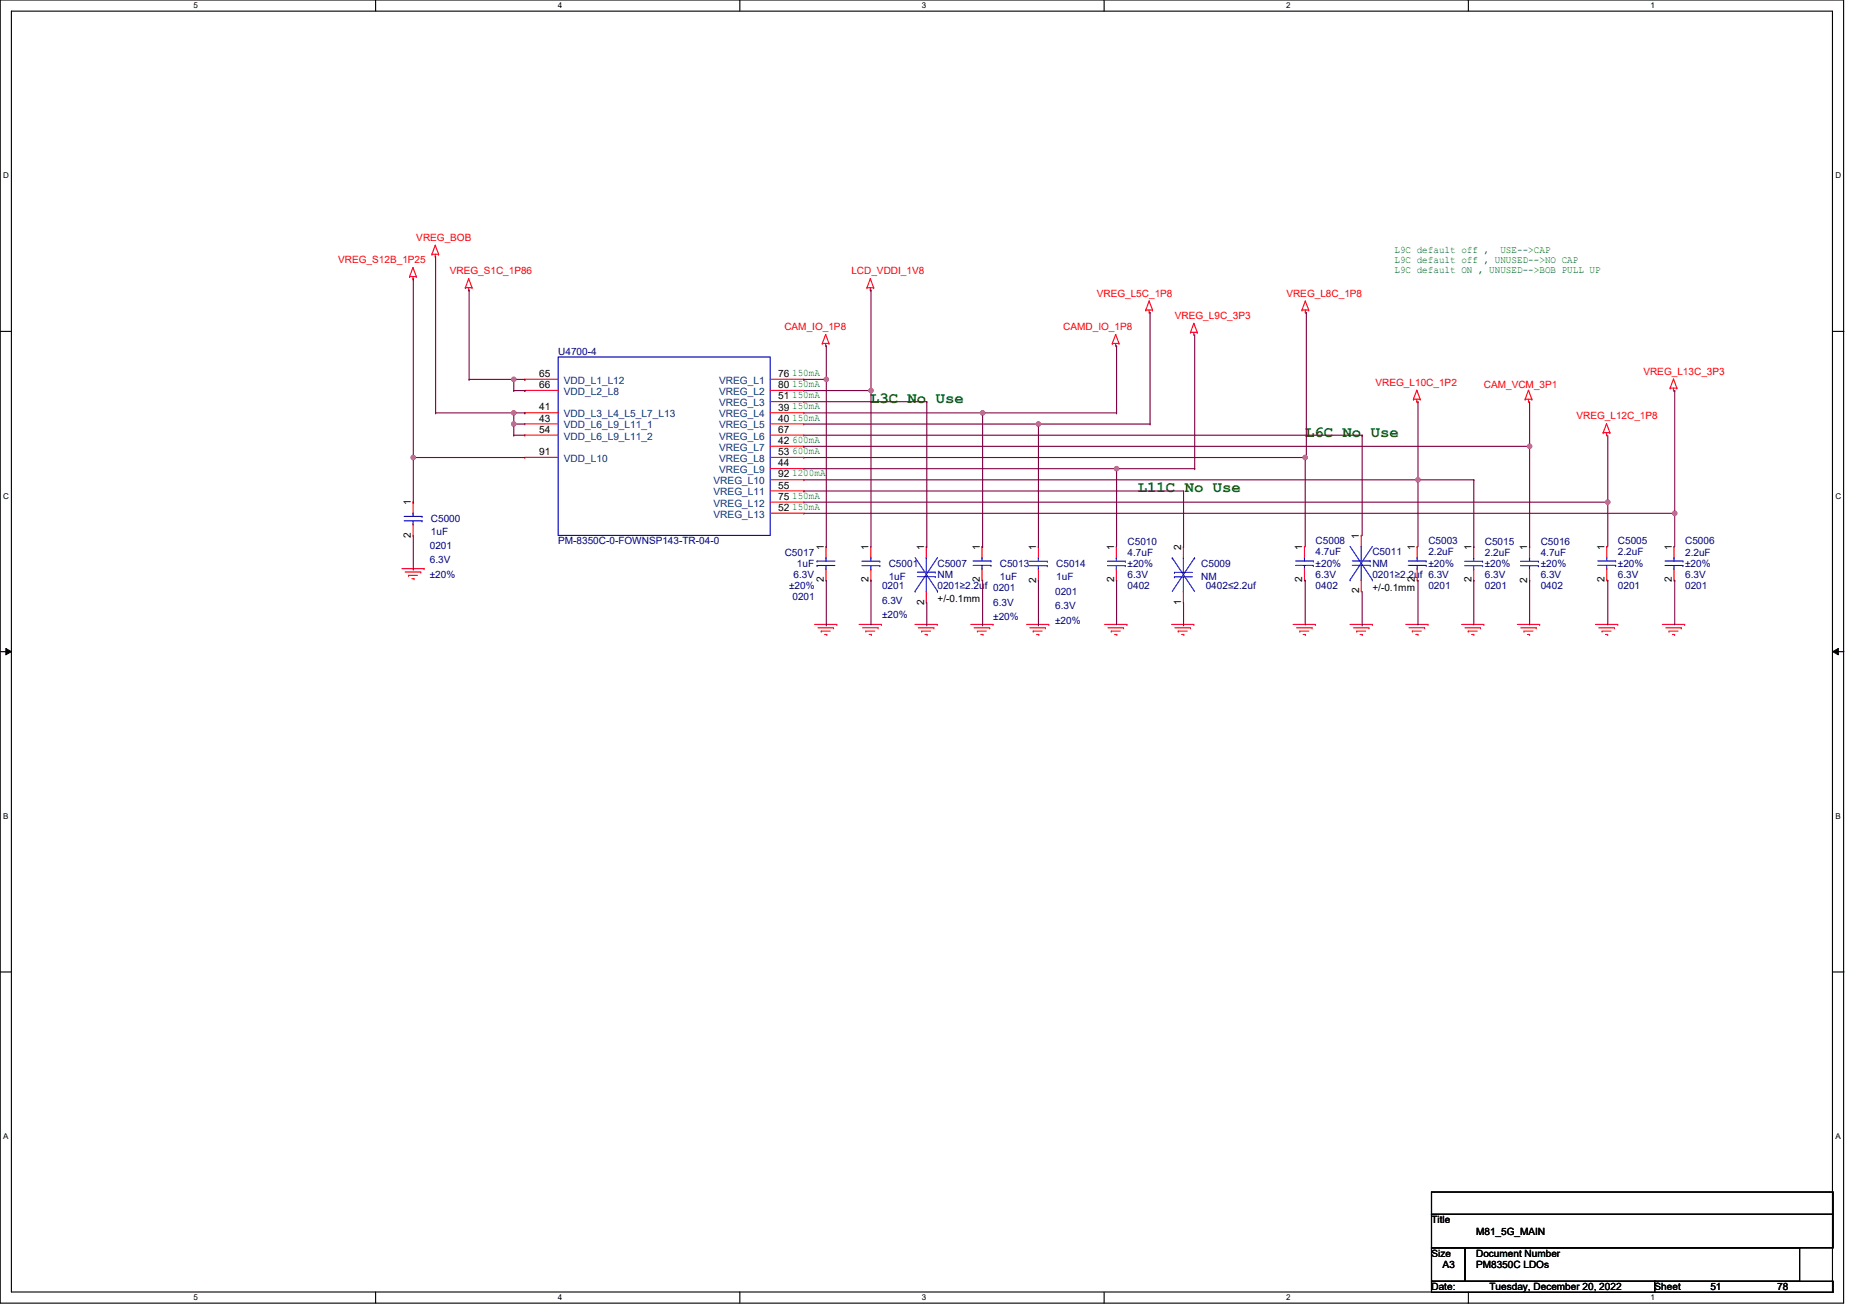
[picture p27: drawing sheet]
<svg xmlns="http://www.w3.org/2000/svg" width="297mm" height="210mm" viewBox="0 0 297 210" stroke-linecap="round" stroke-linejoin="round" font-family="sans-serif">
<defs><g id="words">
<g font-size="2.5" fill="#008000">
<text x="138.8" y="64.3">L3C No Use</text>
<text x="208.1" y="69.6">L6C No Use</text>
<text x="181.4" y="78.5">L11C No Use</text>
</g>
<g font-size="1.6" fill="#f00">
<text x="53.9" y="42">VREG_S12B_1P25</text>
<text x="66.4" y="38.4">VREG_BOB</text>
<text x="71.7" y="43.8">VREG_S1C_1P86</text>
<text x="135.7" y="43.8">LCD_VDDI_1V8</text>
<text x="174.9" y="47.3">VREG_L5C_1P8</text>
<text x="205.1" y="47.3">VREG_L8C_1P8</text>
<text x="125.1" y="52.7">CAM_IO_1P8</text>
<text x="169.5" y="52.7">CAMD_IO_1P8</text>
<text x="187.3" y="50.9">VREG_L9C_3P3</text>
<text x="262" y="59.8">VREG_L13C_3P3</text>
<text x="219.3" y="61.5">VREG_L10C_1P2</text>
<text x="236.6" y="61.9">CAM_VCM_3P1</text>
<text x="251.3" y="66.9">VREG_L12C_1P8</text>
</g>
<g font-size="1.6" fill="#008000">
<text x="222.3" y="40.4">L9C default off ,</text>
<text x="222.3" y="42">L9C default off , UNUSED--&gt;NO CAP</text>
<text x="239.2" y="40.4">USE--&gt;CAP</text>
<text x="222.3" y="43.6">L9C default ON , UNUSED--&gt;BOB PULL UP</text>
<text x="126.3" y="60">150mA</text>
<text x="126.3" y="61.7">150mA</text>
<text x="126.3" y="63.5">150mA</text>
<text x="126.3" y="65.3">150mA</text>
<text x="126.3" y="67.1">150mA</text>
<text x="126.3" y="70.6">600mA</text>
<text x="126.3" y="72.4">600mA</text>
<text x="126.3" y="76">1200mA</text>
<text x="126.3" y="79.5">150mA</text>
<text x="126.3" y="81.3">150mA</text>
</g>
<g font-size="1.6" fill="#000080">
<text x="89" y="56.6">U4700-4</text>
<text x="68.7" y="83.3">C5000</text>
<text x="68.5" y="87.5">0201</text>
<text x="68.5" y="89.8">6.3V</text>
<text x="68.7" y="85.4">1uF</text>
<text x="89" y="86.8">PM-8350C-0-FOWNSP143-TR-04-0</text>
<text x="125.1" y="88.6">C5017</text>
<text x="179.8" y="86.9">C5010</text>
<text x="179.8" y="88.6">4.7uF</text>
<text x="209.8" y="86.8">C5008</text>
<text x="209.8" y="88.6">4.7uF</text>
<text x="218.8" y="88.6">C5011</text>
<text x="227.7" y="86.8">C5003</text>
<text x="227.7" y="88.6">2.2uF</text>
<text x="236.7" y="86.9">C5015</text>
<text x="236.7" y="88.6">2.2uF</text>
<text x="245.6" y="86.9">C5016</text>
<text x="245.6" y="88.6">4.7uF</text>
<text x="258" y="86.8">C5005</text>
<text x="258" y="88.6">2.2uF</text>
<text x="268.7" y="86.8">C5006</text>
<text x="268.7" y="88.6">2.2uF</text>
<text x="68.5" y="92.2">±20%</text>
<text x="125.8" y="93.9">±20%</text>
<text x="126.4" y="95.7">0201</text>
<text x="126.5" y="92.2">6.3V</text>
<text x="127.1" y="90.4">1uF</text>
<text x="140.6" y="94">0201</text>
<text x="141.7" y="90.4">C5001</text>
<text x="141.7" y="92.5">1uF</text>
<text x="149.5" y="90.4">C5007</text>
<text x="149.5" y="92.2">NM</text>
<text x="149.5" y="93.9">0201≥2.2uf 0201</text>
<text x="159.4" y="90.4">C5013</text>
<text x="159.4" y="92.5">1uF</text>
<text x="168.2" y="94.9">0201</text>
<text x="168.4" y="90.4">C5014</text>
<text x="168.4" y="92.6">1uF</text>
<text x="179.8" y="94">0402</text>
<text x="179.8" y="92.2">6.3V</text>
<text x="179.8" y="90.4">±20%</text>
<text x="191.5" y="90.4">C5009</text>
<text x="191.5" y="92.5">NM</text>
<text x="192.2" y="94">0402≤2.2uf</text>
<text x="209.8" y="93.9">0402</text>
<text x="209.8" y="92.2">6.3V</text>
<text x="209.8" y="90.4">±20%</text>
<text x="218.8" y="90.4">NM</text>
<text x="218.8" y="92.1">0201≥2.2uf 6.3V</text>
<text x="227.7" y="93.9">0201</text>
<text x="227.7" y="90.4">±20%</text>
<text x="236.7" y="94">0201</text>
<text x="236.7" y="92.2">6.3V</text>
<text x="236.7" y="90.4">±20%</text>
<text x="245.6" y="94">0402</text>
<text x="245.6" y="92.2">6.3V</text>
<text x="245.6" y="90.4">±20%</text>
<text x="258" y="93.9">0201</text>
<text x="258" y="92.1">6.3V</text>
<text x="258" y="90.4">±20%</text>
<text x="268.7" y="93.9">0201</text>
<text x="268.7" y="92.2">6.3V</text>
<text x="268.7" y="90.4">±20%</text>
<text x="140.6" y="96.3">6.3V</text>
<text x="140.6" y="98.6">±20%</text>
<text x="158.4" y="96.6">6.3V</text>
<text x="158.4" y="98.9">±20%</text>
<text x="168.2" y="97.2">6.3V</text>
<text x="168.2" y="99.5">±20%</text>
</g>
<g font-size="1.6">
<text x="86" y="60.1">65</text>
<text x="86" y="61.9">66</text>
<text x="86" y="65.5">41</text>
<text x="124.1" y="60.1">76</text>
<text x="124.1" y="61.9">80</text>
<text x="124.1" y="63.7">51</text>
<text x="124.1" y="65.5">39</text>
<text x="86" y="67.3">43</text>
<text x="86" y="69">54</text>
<text x="124.1" y="67.3">40</text>
<text x="124.1" y="69">67</text>
<text x="124.1" y="70.8">42</text>
<text x="86" y="72.6">91</text>
<text x="124.1" y="72.6">53</text>
<text x="124.1" y="74.4">44</text>
<text x="124.1" y="76.2">92</text>
<text x="124.1" y="77.9">55</text>
<text x="65.5" y="80.6" transform="rotate(-90 65.5 80.6)">1</text>
<text x="124.1" y="79.7">75</text>
<text x="124.1" y="81.5">52</text>
<text x="65.5" y="85.8" transform="rotate(-90 65.5 85.8)">2</text>
<text x="131.3" y="87.7" transform="rotate(-90 131.3 87.7)">1</text>
<text x="138.5" y="87.7" transform="rotate(-90 138.5 87.7)">1</text>
<text x="147.3" y="87.7" transform="rotate(-90 147.3 87.7)">1</text>
<text x="156.2" y="87.7" transform="rotate(-90 156.2 87.7)">1</text>
<text x="165.2" y="87.7" transform="rotate(-90 165.2 87.7)">1</text>
<text x="177.6" y="87.7" transform="rotate(-90 177.6 87.7)">1</text>
<text x="188.3" y="87.7" transform="rotate(-90 188.3 87.7)">2</text>
<text x="207.6" y="87.7" transform="rotate(-90 207.6 87.7)">1</text>
<text x="216.7" y="85.9" transform="rotate(-90 216.7 85.9)">1</text>
<text x="225.6" y="87.7" transform="rotate(-90 225.6 87.7)">1</text>
<text x="234.6" y="87.7" transform="rotate(-90 234.6 87.7)">1</text>
<text x="243.5" y="87.7" transform="rotate(-90 243.5 87.7)">1</text>
<text x="255.8" y="87.7" transform="rotate(-90 255.8 87.7)">1</text>
<text x="266.5" y="87.7" transform="rotate(-90 266.5 87.7)">1</text>
<text x="131.3" y="92.9" transform="rotate(-90 131.3 92.9)">2</text>
<text x="138.5" y="92.9" transform="rotate(-90 138.5 92.9)">2</text>
<text x="156.2" y="92.9" transform="rotate(-90 156.2 92.9)">2</text>
<text x="165.2" y="92.9" transform="rotate(-90 165.2 92.9)">2</text>
<text x="177.6" y="92.9" transform="rotate(-90 177.6 92.9)">2</text>
<text x="207.6" y="92.9" transform="rotate(-90 207.6 92.9)">2</text>
<text x="216.7" y="94.6" transform="rotate(-90 216.7 94.6)">2</text>
<text x="218.8" y="94.3">+/-0.1mm</text>
<text x="225.6" y="92.9" transform="rotate(-90 225.6 92.9)">2</text>
<text x="234.6" y="92.9" transform="rotate(-90 234.6 92.9)">2</text>
<text x="243.5" y="92.9" transform="rotate(-90 243.5 92.9)">2</text>
<text x="255.8" y="92.9" transform="rotate(-90 255.8 92.9)">2</text>
<text x="266.5" y="92.9" transform="rotate(-90 266.5 92.9)">2</text>
<text x="147.3" y="96.4" transform="rotate(-90 147.3 96.4)">2</text>
<text x="149.5" y="96.1">+/-0.1mm</text>
<text x="188.3" y="96.5" transform="rotate(-90 188.3 96.5)">1</text>
<text x="228.2" y="195.1">Title</text>
<text x="235.4" y="196.9">M81_5G_MAIN</text>
<text x="228.2" y="200.5">Size</text>
<text x="230" y="202.2">A3</text>
<text x="235.4" y="200.5">Document Number</text>
<text x="235.4" y="202.2">PM8350C LDOs</text>
<text x="228.2" y="205.8">Date:</text>
<text x="237.5" y="205.8">Tuesday, December 20, 2022</text>
<text x="263.8" y="205.8">Sheet</text>
<text x="272.7" y="205.8">51</text>
<text x="283.4" y="205.8">78</text>
</g>
<g font-size="1.6" fill="#004080">
<text x="89.9" y="61.2">VDD_L1_L12</text>
<text x="89.9" y="63">VDD_L2_L8</text>
<text x="114.6" y="61.2">VREG_L1</text>
<text x="114.6" y="63">VREG_L2</text>
<text x="114.7" y="64.8">VREG_L3</text>
<text x="89.9" y="66.6">VDD_L3_L4_L5_L7_L13</text>
<text x="89.9" y="68.3">VDD_L6_L9_L11_1</text>
<text x="89.9" y="70.1">VDD_L6_L9_L11_2</text>
<text x="114.7" y="66.6">VREG_L4</text>
<text x="114.7" y="68.3">VREG_L5</text>
<text x="114.7" y="70.1">VREG_L6</text>
<text x="114.7" y="71.9">VREG_L7</text>
<text x="89.9" y="73.7">VDD_L10</text>
<text x="113.8" y="77.2">VREG_L10</text>
<text x="114.7" y="73.7">VREG_L8</text>
<text x="114.7" y="75.5">VREG_L9</text>
<text x="113.8" y="79">VREG_L11</text>
<text x="113.8" y="80.8">VREG_L12</text>
<text x="113.8" y="82.6">VREG_L13</text>
</g>
<g font-size="1.3">
<text x="30.9" y="1.3">5</text>
<text x="88.9" y="1.3">4</text>
<text x="147" y="1.3">3</text>
<text x="205.1" y="1.3">2</text>
<text x="263.2" y="1.3">1</text>
<text x=".5" y="28.5">D</text>
<text x="292.6" y="28.5">D</text>
<text x=".5" y="79.5">C</text>
<text x="292.7" y="79.5">C</text>
<text x=".5" y="130.6">B</text>
<text x="292.7" y="130.6">B</text>
<text x=".5" y="181.7">A</text>
<text x="292.7" y="181.7">A</text>
<text x="30.9" y="207.4">5</text>
<text x="88.9" y="207.4">4</text>
<text x="147" y="207.4">3</text>
<text x="205.1" y="207.4">2</text>
<text x="263.2" y="207.4">1</text>
</g>
</g></defs>
<path d="M0 0h293.9v207.9h-293.9zM1.8 1.8h290.4v204.3h-290.4z" fill="none" stroke="#000" stroke-width=".18"/>
<g fill="#fff">
<path d="M30.9 .2h.7v1.4h-.7z"/>
<path d="M30.9 206.3h.7v1.4h-.7z"/>
</g>
<path d="M59.9 0v1.8M59.9 206.1v1.8" fill="none" stroke="#000" stroke-width=".18"/>
<g fill="#fff">
<path d="M88.9 .2h.7v1.4h-.7z"/>
<path d="M88.9 206.3h.7v1.4h-.7z"/>
</g>
<path d="M118 0v1.8M118 206.1v1.8" fill="none" stroke="#000" stroke-width=".18"/>
<g fill="#fff">
<path d="M147 .2h.7v1.4h-.7z"/>
<path d="M147 206.3h.7v1.4h-.7z"/>
</g>
<path d="M176 0v1.8M176 206.1v1.8" fill="none" stroke="#000" stroke-width=".18"/>
<g fill="#fff">
<path d="M205.1 .2h.7v1.4h-.7z"/>
<path d="M205.1 206.3h.7v1.4h-.7z"/>
</g>
<path d="M234.1 0v1.8M234.1 206.1v1.8" fill="none" stroke="#000" stroke-width=".18"/>
<g fill="#fff">
<path d="M263.2 .2h.7v1.4h-.7z"/>
<path d="M263.2 206.3h.7v1.4h-.7z"/>
<path d="M.5 27.3h.9v1.4h-.9z"/>
<path d="M292.6 27.3h1v1.4h-1z"/>
<path d="M.5 78.4h.9v1.4h-.9z"/>
<path d="M292.7 78.4h.9v1.4h-.9z"/>
</g>
<path d="M0 52.9h1.8M292.2 52.9h1.8" fill="none" stroke="#000" stroke-width=".18"/>
<g fill="#fff">
<path d="M.5 129.5h.8v1.4h-.8z"/>
<path d="M292.7 129.5h.8v1.4h-.8z"/>
</g>
<path d="M0 103.9h1.8M292.2 103.9h1.8" fill="none" stroke="#000" stroke-width=".18"/>
<path d="M.9 103.4l.9 .5-.9 .5zM292.2 103.9l.9-.5v1z" fill="#000"/>
<path d="M.9 103.4l.9 .5-.9 .5zM292.2 103.9l.9-.5v1z" fill="none" stroke="#000" stroke-width=".16"/>
<g fill="#fff">
<path d="M.5 180.6h.8v1.4h-.8z"/>
<path d="M292.7 180.6h.8v1.4h-.8z"/>
</g>
<path d="M0 155h1.8M292.2 155h1.8M228.2 190.1h64.1v3.6h-64.1zM228.2 193.7h64.1v5.3h-64.1zM228.2 199h5.4v5.4h-5.4zM233.6 199h53.3v5.4h-53.3zM228.2 204.4h35.6v1.7h-35.6zM263.8 204.4h28.5v1.7h-28.5z" fill="none" stroke="#000" stroke-width=".18"/>
<g fill="none" stroke="#f00" stroke-width=".18">
<path d="M69.4 39.1h.1M69.4 39.1l.5 1.5M69.4 39.1l-.5 1.5M65.3 44.1h.1M65.3 44.1h1.1M65.8 44.5h.1M65.8 42.7h.1M65.8 44.1v.4M65.8 42.7l.6 1.4M65.8 42.7l-.5 1.4M66.4 44.1h.1M68.9 40.6h.1"/>
<path d="M68.9 40.6h1M69.4 40.9h.1M69.4 40.6v.3M69.9 40.6h.1M74.2 45.9h.1M74.2 45.9h1.1M74.7 46.2h.1M74.7 44.5h.1M74.7 45.9v.3M74.7 44.5l.6 1.4M74.7 44.5l-.5 1.4M75.3 45.9h.1"/>
<path d="M131.1 54.8h.1M131.1 54.8h1.1M131.6 55.1h.1M131.6 53.4h.1M131.6 54.8v.3M131.6 53.4l.6 1.4M131.6 53.4l-.5 1.4M132.2 54.8h.1M138.2 45.9h.1M138.2 45.9h1.1M138.8 46.2h.1M138.8 44.5h.1"/>
<path d="M138.8 45.9v.3M138.8 44.5l.5 1.4M138.8 44.5l-.6 1.4M139.3 45.9h.1M177.3 54.8h.1M177.3 54.8h1.1M177.9 55.1h.1M177.9 53.4h.1M177.9 54.8v.3M177.9 53.4l.5 1.4M177.9 53.4l-.6 1.4M178.4 54.8h.1"/>
<path d="M182.7 49.4h.1M182.7 49.4h1.1M183.2 49.8h.1M183.2 48h.1M183.2 49.4v.4M183.2 48l.6 1.4M183.2 48l-.5 1.4M183.8 49.4h.1M189.8 53h.1M189.8 53h1.1M190.3 53.4h.1M190.3 51.6h.1"/>
<path d="M190.3 53v.4M190.3 51.6l.6 1.4M190.3 51.6l-.5 1.4M190.9 53h.1M207.6 49.4h.1M207.6 49.4h1.1M208.1 49.8h.1M208.1 48h.1M208.1 49.4v.4M208.1 48l.6 1.4M208.1 48l-.5 1.4M208.7 49.4h.1"/>
<path d="M83.7 60.5h.1M83.7 60.5h5.3M83.7 62.3h.1M83.7 62.3h5.3M83.7 65.8h.1M83.7 65.8h5.3M83.7 67.6h.1M83.7 67.6h5.3M83.7 69.4h.1M83.7 69.4h5.3M83.7 73h.1M83.7 73h5.3"/>
<path d="M122.8 60.5h5.3M122.8 62.3h5.4M122.8 64.1h5.4M122.8 65.8h5.4M122.8 67.6h5.4M122.8 69.4h5.4M122.8 71.2h5.4M122.8 73h5.4M122.8 74.7h5.4M122.8 76.5h5.4M122.8 78.3h5.4M128.1 60.5h.1"/>
<path d="M128.2 62.3h.1M128.2 64.1h.1M128.2 65.8h.1M128.2 67.6h.1M128.2 69.4h.1M128.2 71.2h.1M128.2 73h.1M128.2 74.7h.1M128.2 76.5h.1M128.2 78.3h.1M225.4 63.7h.1M225.4 63.7h1"/>
<path d="M225.9 64h.1M225.9 62.2h.1M225.9 63.7v.3M225.9 62.2l.5 1.5M225.9 62.2l-.5 1.5M226.4 63.7h.1M243.2 63.7h.1M243.2 63.7h1M243.7 64h.1M243.7 62.3h.1M243.7 63.7v.3M243.7 62.3l-.5 1.4"/>
<path d="M243.7 62.3l.5 1.4M244.2 63.7h.1M255.6 69h.1M255.6 69h1.1M256.1 69.4h.1M256.1 67.6h.1M256.1 69v.4M256.1 67.6l.6 1.4M256.1 67.6l-.5 1.4M256.7 69h.1M266.3 61.9h.1M266.3 61.9h1.1"/>
<path d="M266.8 62.2h.1M266.8 60.5h.1M266.8 61.9v.3M266.8 60.5l.6 1.4M266.8 60.5l-.5 1.4M267.4 61.9h.1M64.1 90.7h3.5M64.6 91.2h2.5M65.1 91.8h.1M65.1 91.8h1.5M65.7 92.3h.3M65.9 80.1h.1"/>
<path d="M65.9 80.1v1.7M65.9 85.4h.1M65.9 83.6v1.8M66 92.3h.1M67.1 91.2h.1M67.6 90.7h.1M122.8 80.1h5.4M122.8 81.9h5.4M128.2 80.1h.1M128.2 81.9h.1M129.9 99.6h3.5M131.7 87.2h.1"/>
<path d="M131.7 87.2v1.8M131.7 92.5h.1M131.7 90.7v1.8M133.4 99.6h.1M137 99.6h3.5M138.8 87.2h.1M138.8 87.2v1.8M138.9 92.5h.1M138.9 90.8v1.7M140.5 99.6h.1M145.9 99.6h3.5M147.7 87.2h.1"/>
<path d="M147.7 87.2v1.7M147.7 96.1h.1M147.7 94.3v1.8M149.4 99.6h.1M154.8 99.6h3.5M156.6 87.2h.1M156.6 87.2v1.7M156.6 92.5h.1M156.6 90.7v1.8M158.3 99.6h.1M163.7 99.6h3.5M165.6 87.2h.1"/>
<path d="M165.6 87.2v1.8M165.6 92.6h.1M165.6 90.8v1.8M167.2 99.6h.1M176.1 99.6h3.6M178 87.2h.1M178 87.2v1.8M178 92.5h.1M178 90.8v1.7M179.7 99.6h.1M186.8 99.6h3.5M188.7 96.1h.1"/>
<path d="M188.7 94.3v1.8M188.7 87.2h.1M188.7 87.2v1.8M190.3 99.6h.1M206.2 99.6h3.5M208 87.2h.1M208 87.2v1.7M208 92.5h.1M208 90.7v1.8M209.7 99.6h.1M215.2 99.6h3.6M217 85.4h.1"/>
<path d="M217 85.4v1.8M217 94.3h.1M217 92.5v1.8M218.8 99.6h.1M224.1 99.6h3.6M226 87.2h.1M226 87.2v1.7M226 92.5h.1M226 90.7v1.8M227.7 99.6h.1M233 99.6h3.6M235 87.2h.1"/>
<path d="M235 87.2v1.8M235 92.5h.1M235 90.8v1.7M236.6 99.6h.1M241.9 99.6h3.6M243.9 87.2h.1M243.9 87.2v1.8M243.9 92.6h.1M243.9 90.8v1.8M245.5 99.6h.1M254.4 99.6h3.5M256.2 87.2h.1"/>
<path d="M256.2 87.2v1.7M256.2 92.5h.1M256.2 90.7v1.8M257.9 99.6h.1M265 99.6h3.6M266.9 87.2h.1M266.9 87.2v1.8M266.9 92.5h.1M266.9 90.7v1.8M268.6 99.6h.1M130.4 100.1h2.5M130.9 100.7h.1"/>
<path d="M130.9 100.7h1.5M131.5 101.2h.3M131.8 101.2h.1M132.9 100.1h.1M137.5 100.1h2.5M138 100.7h.1M138 100.7h1.5M138.6 101.2h.3M138.9 101.2h.1M140 100.1h.1M146.4 100.1h2.5M146.9 100.7h.1"/>
<path d="M146.9 100.7h1.5M147.5 101.2h.3M147.8 101.2h.1M148.9 100.1h.1M155.3 100.1h2.5M155.8 100.7h.1M155.8 100.7h1.5M156.4 101.2h.3M156.7 101.2h.1M157.8 100.1h.1M164.2 100.1h2.5M164.7 100.7h.1"/>
<path d="M164.7 100.7h1.5M165.3 101.2h.3M165.6 101.2h.1M166.7 100.1h.1M176.7 100.1h2.4M177.2 100.7h.1M177.2 100.7h1.4M177.7 101.2h.4M178.1 101.2h.1M179.1 100.1h.1M187.3 100.1h2.5M187.9 100.7h.1"/>
<path d="M187.9 100.7h1.4M188.4 101.2h.3M188.7 101.2h.1M189.8 100.1h.1M206.7 100.1h2.5M207.2 100.7h.1M207.2 100.7h1.5M207.8 101.2h.3M208.1 101.2h.1M209.2 100.1h.1M215.8 100.1h2.5M216.3 100.7h.1"/>
<path d="M216.3 100.7h1.4M216.8 101.2h.4M217.2 101.2h.1M218.3 100.1h.1M224.7 100.1h2.4M225.2 100.7h.1M225.2 100.7h1.4M225.7 101.2h.4M226.1 101.2h.1M227.1 100.1h.1M233.6 100.1h2.5M234.1 100.7h.1"/>
<path d="M234.1 100.7h1.4M234.6 101.2h.4M235 101.2h.1M236.1 100.1h.1M242.5 100.1h2.4M243 100.7h.1M243 100.7h1.4M243.5 101.2h.4M243.9 101.2h.1M244.9 100.1h.1M254.9 100.1h2.5M255.4 100.7h.1"/>
<path d="M255.4 100.7h1.5M256 101.2h.3M256.3 101.2h.1M257.4 100.1h.1M265.6 100.1h2.5M266.1 100.7h.1M266.1 100.7h1.4M266.7 101.2h.3M267 101.2h.1M268.1 100.1h.1"/>
</g>
<g fill="none" stroke="#00f" stroke-width=".18">
<path d="M89 56.9h33.8v28.5h-33.8zM64.4 82.4h2.9M64.4 83.1h2.9M65.9 81.8h.1M65.9 83.6h.1M65.9 81.8v.6M65.9 83.1v.5M67.3 82.4h.1M67.3 83.1h.1M130.3 89.5h.1M130.3 90.2h.1M130.3 89.5h2.8"/>
<path d="M130.3 90.2h2.8M131.7 89h.1M131.7 90.7h.1M131.7 89v.5M131.7 90.2v.5M137.4 90.2h2.9M137.4 89.5h2.9M138.8 89h.1M138.8 90.8h.1M138.8 89v.5M138.8 90.2v.6M140.3 89.5h.1"/>
<path d="M140.3 90.2h.1M145.9 94.3h.1M145.9 88.9l3.6 5.4M146.3 91.3h2.8M146.3 92h2.8M147.7 88.9h.1M147.7 94.3h.1M147.7 88.9v2.4M147.7 92v2.3M149.1 91.3h.1M149.1 92h.1M149.5 94.3h.1"/>
<path d="M149.5 88.9l-3.6 5.4M155.1 89.5h2.9M155.1 90.2h2.9M156.6 88.9h.1M156.6 90.7h.1M156.6 88.9v.6M156.6 90.2v.5M158 89.5h.1M158 90.2h.1M164.1 89.5h2.9M164.1 90.2h2.9M165.6 89h.1"/>
<path d="M165.6 90.8h.1M165.6 89v.5M165.6 90.2v.6M167 89.5h.1M167 90.2h.1M176.6 90.2h2.8M176.6 89.5h2.8M178 89h.1M178 90.8h.1M178 89v.5M178 90.2v.6M179.4 89.5h.1"/>
<path d="M179.4 90.2h.1M186.9 89h.1M186.9 89l3.6 5.3M187.3 92h.1M187.3 91.3h.1M187.3 91.3h2.8M187.3 92h2.8M188.7 94.3h.1M188.7 89h.1M188.7 89v2.3M188.7 92v2.3M190.5 89h.1"/>
<path d="M190.5 89l-3.6 5.3M206.6 89.5h2.8M206.6 90.2h2.8M208 88.9h.1M208 90.7h.1M208 88.9v.6M208 90.2v.5M209.4 89.5h.1M209.4 90.2h.1M215.3 92.5h.1M215.3 87.2l3.5 5.3M215.6 89.5h2.9"/>
<path d="M215.6 90.2h2.9M217 87.2h.1M217 92.5h.1M217 87.2v2.3M217 90.2v2.3M218.5 89.5h.1M218.5 90.2h.1M218.8 92.5h.1M218.8 87.2l-3.5 5.3M224.5 89.5h2.9M224.5 90.2h2.9M226 88.9h.1"/>
<path d="M226 90.7h.1M226 88.9v.6M226 90.2v.5M227.4 89.5h.1M227.4 90.2h.1M233.5 89.5h2.9M233.5 90.2h2.9M235 89h.1M235 90.8h.1M235 89v.5M235 90.2v.6M236.4 89.5h.1"/>
<path d="M236.4 90.2h.1M242.4 89.5h2.9M242.4 90.2h2.9M243.9 89h.1M243.9 90.8h.1M243.9 89v.5M243.9 90.2v.6M245.3 89.5h.1M245.3 90.2h.1M254.7 89.5h2.9M254.7 90.2h2.9M256.2 88.9h.1"/>
<path d="M256.2 90.7h.1M256.2 88.9v.6M256.2 90.2v.5M257.6 89.5h.1M257.6 90.2h.1M265.5 89.5h2.8M265.5 90.2h2.8M266.9 89h.1M266.9 90.7h.1M266.9 89v.5M266.9 90.2v.5M268.3 89.5h.1"/>
<path d="M268.3 90.2h.1"/>
</g>
<path d="M74.8 46.3h.1M74.8 46.3v14.2M74.8 60.5h.1M74.8 60.5h7.1M226.1 64.1h.1M226.1 64.1v12.4" fill="none" stroke="#800040" stroke-width=".18"/>
<circle cx="81.9" cy="60.5" r=".35" fill="#f0f"/>
<circle cx="81.9" cy="60.5" r=".35" fill="none" stroke="#f0f" stroke-width=".18"/>
<path d="M131.8 55.2h.1M131.8 55.2v5.3h-3.6M178 55.2h.1M178 55.2v10.7M128.2 60.5h.1M128.2 65.9h28.5M156.7 65.9h.1" fill="none" stroke="#800040" stroke-width=".18"/>
<circle cx="156.7" cy="65.9" r=".35" fill="#f0f"/>
<circle cx="156.7" cy="65.9" r=".35" fill="none" stroke="#f0f" stroke-width=".18"/>
<path d="M128.2 76.5h97.9M226.1 76.5h.1" fill="none" stroke="#800040" stroke-width=".18"/>
<circle cx="226.1" cy="76.5" r=".35" fill="#f0f"/>
<circle cx="226.1" cy="76.5" r=".35" fill="none" stroke="#f0f" stroke-width=".18"/>
<path d="M69.5 65.9h12.4M81.9 62.3h.1M81.9 65.9h.1M81.9 62.3h1.8M83.7 62.3h.1M83.7 60.5h.1M83.7 60.5h-1.8v1.8M226.1 76.5h.1M226.1 76.5v10.7M226.1 92.6h.1M226.1 92.6v7.1" fill="none" stroke="#800040" stroke-width=".18"/>
<circle cx="81.9" cy="65.9" r=".35" fill="#f0f"/>
<circle cx="81.9" cy="65.9" r=".35" fill="none" stroke="#f0f" stroke-width=".18"/>
<path d="M81.9 67.6h.1M81.9 65.9h.1M81.9 67.6h1.8M81.9 65.9v1.7" fill="none" stroke="#800040" stroke-width=".18"/>
<circle cx="81.9" cy="67.6" r=".35" fill="#f0f"/>
<circle cx="81.9" cy="67.6" r=".35" fill="none" stroke="#f0f" stroke-width=".18"/>
<path d="M69.5 40.9v25M65.9 73h.1M65.9 73h17.8M69.5 65.9h.1M81.9 69.4h.1M81.9 67.6h.1M81.9 65.9h1.8M81.9 69.4h1.8M81.9 67.6v1.8M83.7 65.9h.1" fill="none" stroke="#800040" stroke-width=".18"/>
<circle cx="65.9" cy="73" r=".35" fill="#f0f"/>
<circle cx="65.9" cy="73" r=".35" fill="none" stroke="#f0f" stroke-width=".18"/>
<g fill="none" stroke="#800040" stroke-width=".18">
<path d="M65.9 44.5h.1M65.9 44.5v35.6M183.4 49.8h.1M183.4 49.8v17.8M128.2 62.3h10.7M128.2 67.6h37.4M138.9 62.3h.1M138.9 62.3v24.9M165.6 67.6h.1M65.9 90.8h.1M65.9 80.1h.1M65.9 85.4v5.4"/>
<path d="M138.9 92.6h.1M138.9 92.6v7.1"/>
</g>
<circle cx="165.6" cy="67.6" r=".35" fill="#f0f"/>
<circle cx="165.6" cy="67.6" r=".35" fill="none" stroke="#f0f" stroke-width=".18"/>
<path d="M128.2 73h79.9M208.1 73h.1" fill="none" stroke="#800040" stroke-width=".18"/>
<circle cx="208.1" cy="73" r=".35" fill="#f0f"/>
<circle cx="208.1" cy="73" r=".35" fill="none" stroke="#f0f" stroke-width=".18"/>
<path d="M138.9 46.3h.1M138.9 46.3v16M208.3 49.8h.1M208.3 49.8v23.2" fill="none" stroke="#800040" stroke-width=".18"/>
<circle cx="138.9" cy="62.3" r=".35" fill="#f0f"/>
<circle cx="138.9" cy="62.3" r=".35" fill="none" stroke="#f0f" stroke-width=".18"/>
<path d="M128.2 80.1h128.1M256.3 80.1h.1" fill="none" stroke="#800040" stroke-width=".18"/>
<circle cx="256.3" cy="80.1" r=".35" fill="#f0f"/>
<circle cx="256.3" cy="80.1" r=".35" fill="none" stroke="#f0f" stroke-width=".18"/>
<path d="M128.2 81.9h138.8M256.3 92.6h.1M256.3 92.6v7.1M267 81.9h.1" fill="none" stroke="#800040" stroke-width=".18"/>
<circle cx="267" cy="81.9" r=".35" fill="#f0f"/>
<circle cx="267" cy="81.9" r=".35" fill="none" stroke="#f0f" stroke-width=".18"/>
<g fill="none" stroke="#800040" stroke-width=".18">
<path d="M128.2 64.1h19.6M128.2 69.4h89M128.2 74.8h49.8M147.8 64.1h.1M147.8 64.1v23.1M178 74.8h.1M208.1 73h.1M208.1 73v14.2M217.2 69.4h.1M147.8 87.2h.1M208.1 92.6h.1M208.1 92.6v7.1"/>
<path d="M267 92.6h.1M267 92.6v7.1"/>
</g>
<circle cx="178" cy="74.8" r=".35" fill="#f0f"/>
<circle cx="178" cy="74.8" r=".35" fill="none" stroke="#f0f" stroke-width=".18"/>
<g fill="none" stroke="#800040" stroke-width=".18">
<path d="M131.8 60.5v26.7M178 74.8h.1M178 65.9h.1M178 74.8v12.4M178 65.9h-21.3v21.3M183.4 67.6h.1M183.4 67.6h-17.8v19.6M217.2 69.4h.1M217.2 69.4v16M226.1 76.5h8.9M235 76.5h.1M235 76.5v10.7"/>
<path d="M243.9 71.2h.1M243.9 64.1v23.1M256.3 69.4v17.8M267 62.3h.1M267 62.3v24.9M131.8 87.2h.1M156.7 87.2h.1M156.7 99.7h.1M156.7 92.6v7.1M165.6 87.2h.1M165.6 99.7h.1M165.6 92.6v7.1"/>
<path d="M235 87.2h.1M235 92.6h.1M235 92.6v7.1M243.9 87.2h.1M243.9 92.6h.1M243.9 92.6v7.1M256.3 80.1h.1M267 81.9h.1"/>
</g>
<circle cx="131.7" cy="60.5" r=".35" fill="#f0f"/>
<circle cx="131.7" cy="60.5" r=".35" fill="none" stroke="#f0f" stroke-width=".18"/>
<path d="M128.2 71.2h.1M128.2 71.2h115.7M131.8 99.7h.1M131.8 92.6v7.1" fill="none" stroke="#800040" stroke-width=".18"/>
<circle cx="243.9" cy="71.2" r=".35" fill="#f0f"/>
<circle cx="243.9" cy="71.2" r=".35" fill="none" stroke="#f0f" stroke-width=".18"/>
<g fill="none" stroke="#800040" stroke-width=".18">
<path d="M190.5 53.4v21.4M128.2 78.3h.1M128.2 78.3h60.5v8.9M178 74.8h.1M178 74.8h12.5M190.5 74.8h.1M208.1 73h.1M208.1 73h.2M147.8 99.7h.1M147.8 96.1v3.6M178 92.6h.1M178 92.6v7.1"/>
<path d="M188.7 87.2h.1M188.7 99.7h.1M188.7 96.1v3.6M217.2 99.7h.1M217.2 94.3v5.4"/>
</g>
<circle cx="81.9" cy="60.5" r=".35" fill="#f0f"/>
<circle cx="81.9" cy="60.5" r=".35" fill="none" stroke="#f0f" stroke-width=".18"/>
<circle cx="156.7" cy="65.9" r=".35" fill="#f0f"/>
<circle cx="156.7" cy="65.9" r=".35" fill="none" stroke="#f0f" stroke-width=".18"/>
<circle cx="226.1" cy="76.5" r=".35" fill="#f0f"/>
<circle cx="226.1" cy="76.5" r=".35" fill="none" stroke="#f0f" stroke-width=".18"/>
<circle cx="81.9" cy="65.9" r=".35" fill="#f0f"/>
<circle cx="81.9" cy="65.9" r=".35" fill="none" stroke="#f0f" stroke-width=".18"/>
<circle cx="81.9" cy="67.6" r=".35" fill="#f0f"/>
<circle cx="81.9" cy="67.6" r=".35" fill="none" stroke="#f0f" stroke-width=".18"/>
<circle cx="65.9" cy="73" r=".35" fill="#f0f"/>
<circle cx="65.9" cy="73" r=".35" fill="none" stroke="#f0f" stroke-width=".18"/>
<circle cx="165.6" cy="67.6" r=".35" fill="#f0f"/>
<circle cx="165.6" cy="67.6" r=".35" fill="none" stroke="#f0f" stroke-width=".18"/>
<circle cx="208.1" cy="73" r=".35" fill="#f0f"/>
<circle cx="208.1" cy="73" r=".35" fill="none" stroke="#f0f" stroke-width=".18"/>
<circle cx="138.9" cy="62.3" r=".35" fill="#f0f"/>
<circle cx="138.9" cy="62.3" r=".35" fill="none" stroke="#f0f" stroke-width=".18"/>
<circle cx="256.3" cy="80.1" r=".35" fill="#f0f"/>
<circle cx="256.3" cy="80.1" r=".35" fill="none" stroke="#f0f" stroke-width=".18"/>
<circle cx="267" cy="81.9" r=".35" fill="#f0f"/>
<circle cx="267" cy="81.9" r=".35" fill="none" stroke="#f0f" stroke-width=".18"/>
<circle cx="178" cy="74.8" r=".35" fill="#f0f"/>
<circle cx="178" cy="74.8" r=".35" fill="none" stroke="#f0f" stroke-width=".18"/>
<circle cx="131.7" cy="60.5" r=".35" fill="#f0f"/>
<circle cx="131.7" cy="60.5" r=".35" fill="none" stroke="#f0f" stroke-width=".18"/>
<circle cx="243.9" cy="71.2" r=".35" fill="#f0f"/>
<circle cx="243.9" cy="71.2" r=".35" fill="none" stroke="#f0f" stroke-width=".18"/>
<use href="#words"/>
</svg>
